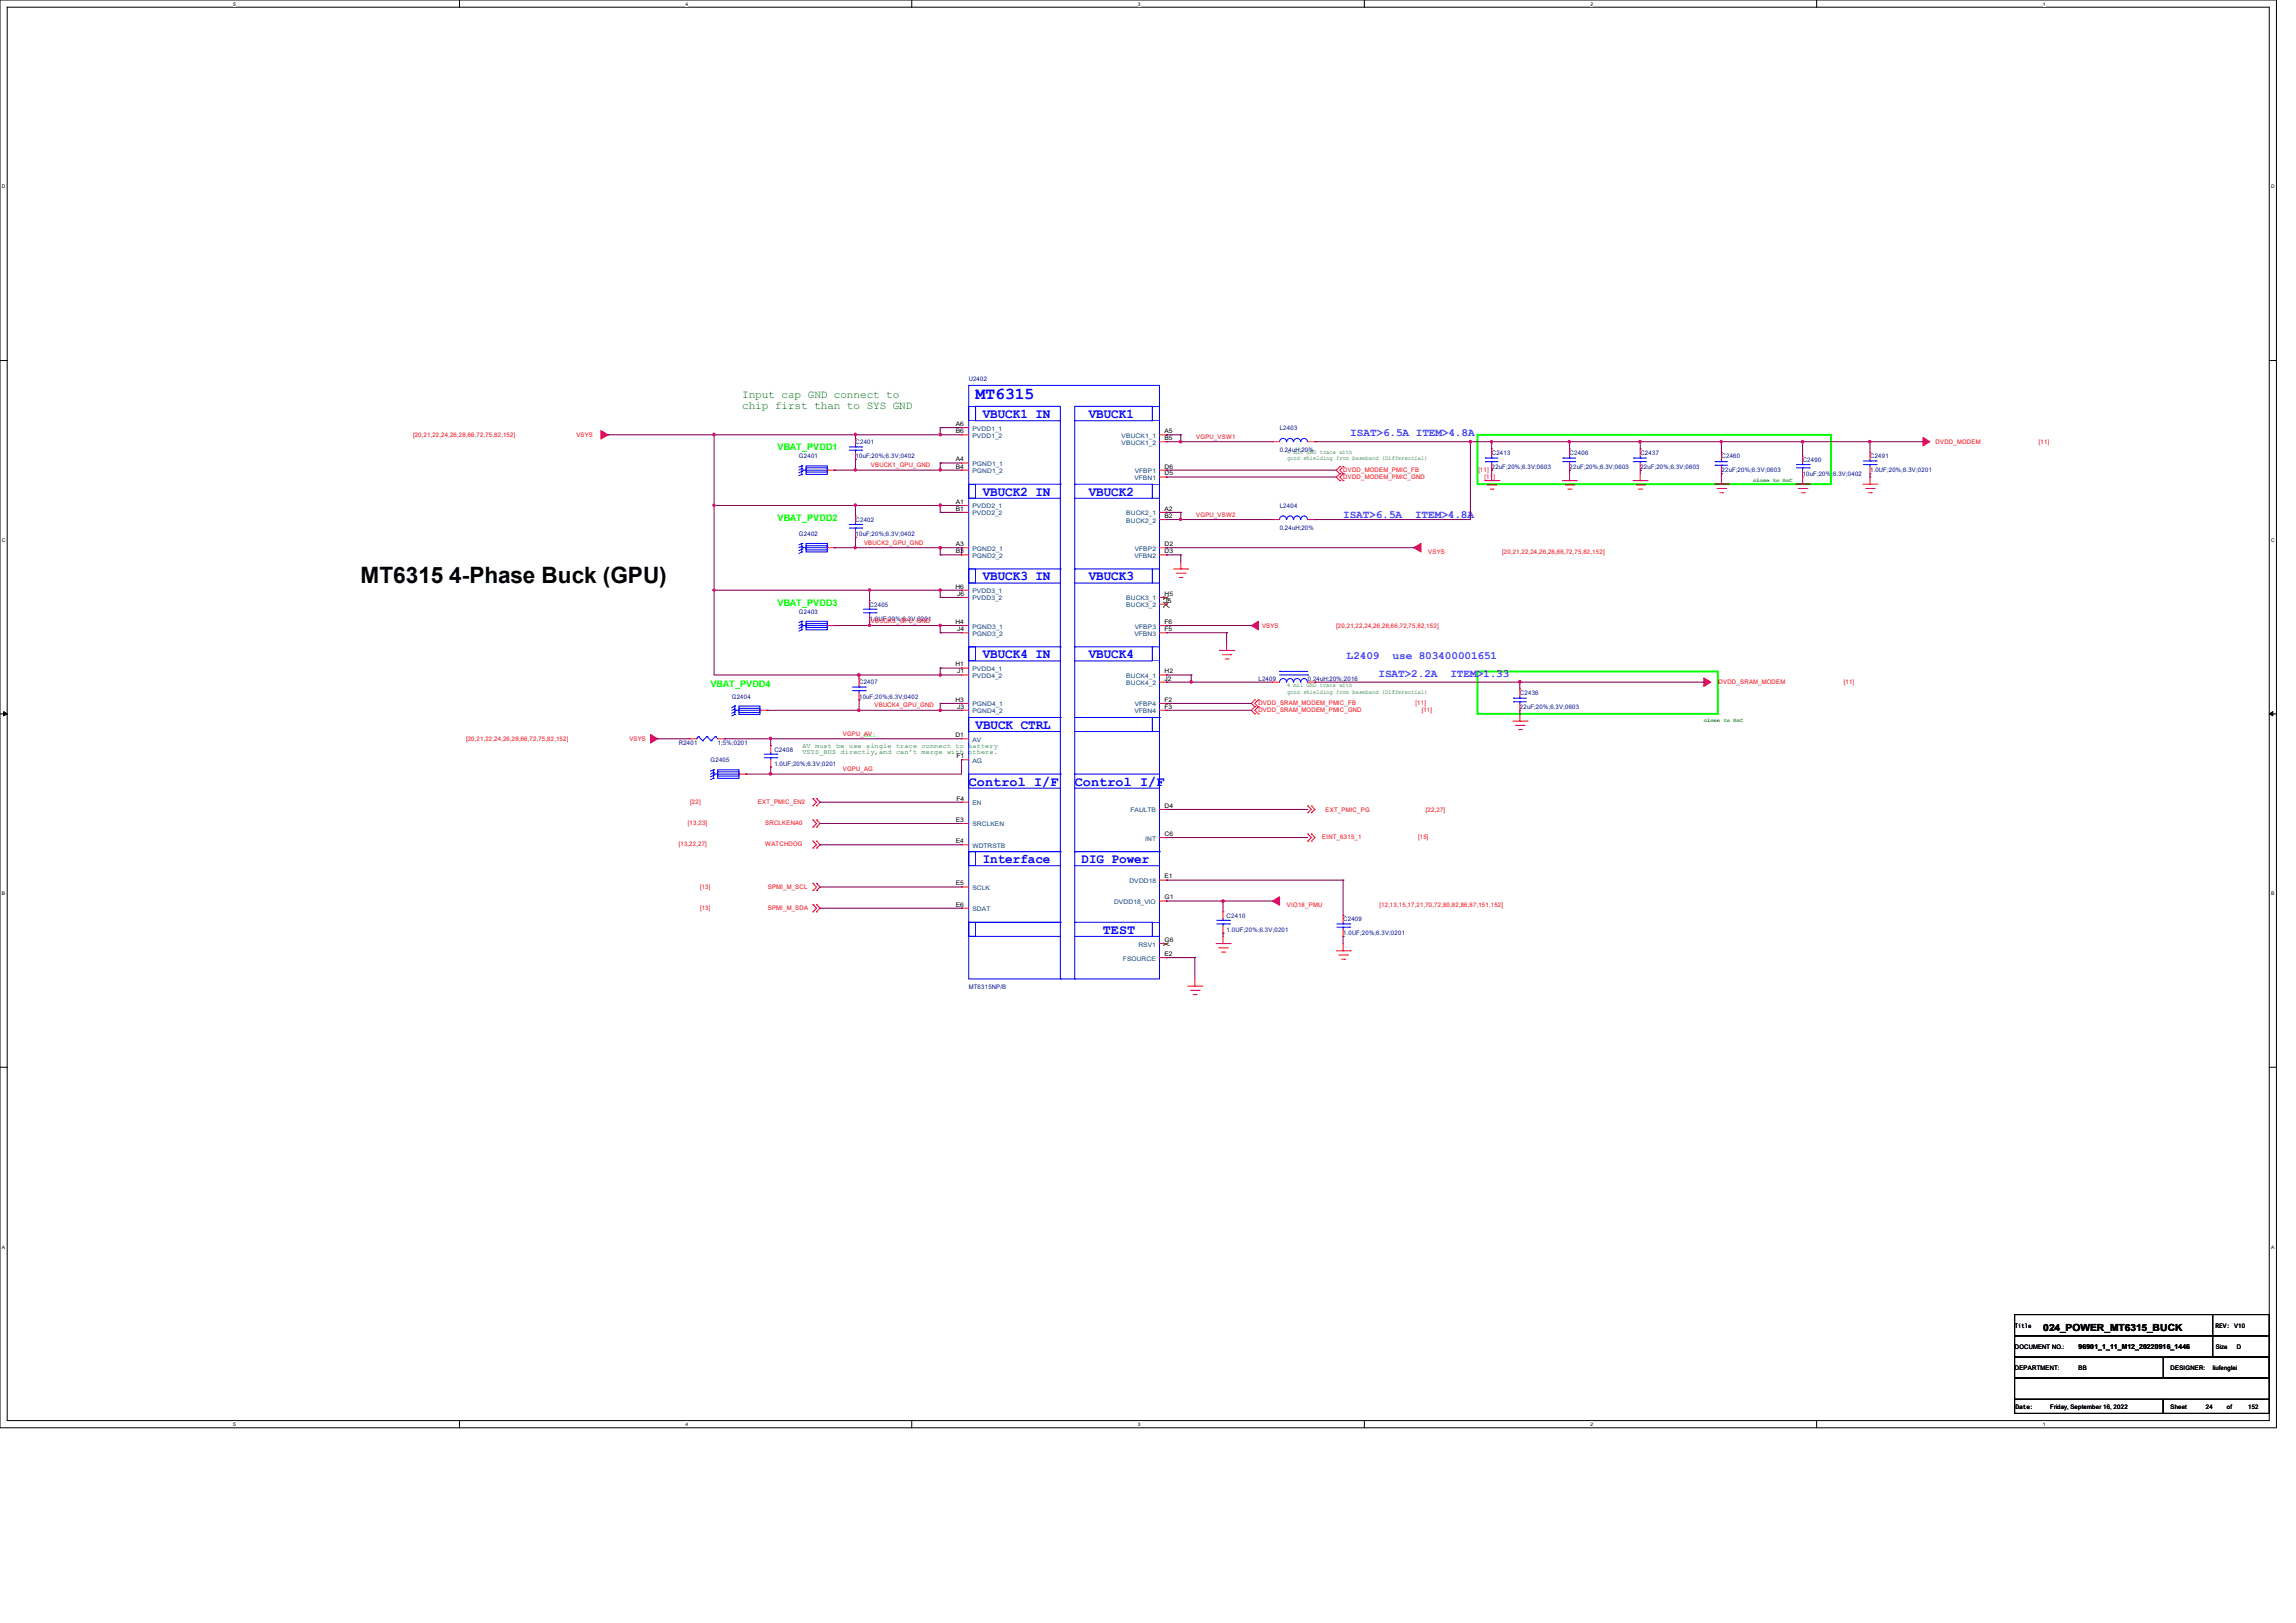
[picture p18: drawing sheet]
<svg xmlns="http://www.w3.org/2000/svg" width="297mm" height="210mm" viewBox="0 0 297 210" stroke-linecap="round" stroke-linejoin="round" font-family="sans-serif">
<defs><g id="words">
<text font-size="2.9" x="46.7" y="75.4">MT6315 4-Phase Buck (GPU)</text>
<text font-size="2.2" fill="#00f" x="126.2" y="51.6">MT6315</text>
<g font-size="1.7" fill="#00f">
<text x="127.1" y="54.1">VBUCK1 IN</text>
<text x="140.8" y="54.1">VBUCK1</text>
<text x="127.1" y="64.1">VBUCK2 IN</text>
<text x="140.8" y="64.1">VBUCK2</text>
<text x="127.1" y="75.1">VBUCK3 IN</text>
<text x="140.8" y="75.1">VBUCK3</text>
<text x="127.1" y="85.2">VBUCK4 IN</text>
<text x="140.8" y="85.2">VBUCK4</text>
<text x="126.2" y="94.3">VBUCK CTRL</text>
<text x="125.3" y="101.6">Control I/F</text>
<text x="139" y="101.6">Control I/F</text>
<text x="127.1" y="111.7">Interface</text>
<text x="139.9" y="111.7">DIG Power</text>
<text x="142.7" y="120.8">TEST</text>
</g>
<g font-size="1.4" fill="#008000">
<text x="96" y="51.5">Input cap GND connect to</text>
<text x="96" y="52.9">chip first than to SYS GND</text>
</g>
<g font-size="1.4" fill="#8000ff">
<text x="174.7" y="56.5">ISAT&gt;6.5A ITEM&gt;4.8A</text>
<text x="173.7" y="67">ISAT&gt;6.5A</text>
<text x="183.1" y="67">ITEM&gt;4.8A</text>
<text x="174.2" y="85.3">L2409</text>
<text x="178.3" y="87.6">ISAT&gt;2.2A</text>
<text x="180.1" y="85.3">use 803400001651</text>
<text x="187.6" y="87.6">ITEM&gt;1.33</text>
</g>
<text font-size="1.3" x="264.3" y="172.2">024_POWER_MT6315_BUCK</text>
<g font-size="1.2" fill="#0f0">
<text x="100.6" y="58.3">VBAT_PVDD1</text>
<text x="100.6" y="67.4">VBAT_PVDD2</text>
<text x="100.6" y="78.4">VBAT_PVDD3</text>
<text x="91.9" y="88.9">VBAT_PVDD4</text>
</g>
<g font-size=".9" fill="#008000">
<text x="103.8" y="96.7">AV must be use single trace connect to battery</text>
<text x="103.8" y="97.6">VSYS_BUS directly,and can't merge with others.</text>
</g>
<text font-size=".9" x="268.9" y="174.5">96901_1_11_M12_20220916_1446</text>
<g font-size=".8" fill="#000080">
<text x="125.3" y="49.2">U2402</text>
<text x="103.3" y="59.3">G2401</text>
<text x="110.7" y="57.5">C2401</text>
<text x="110.7" y="59.3">10uF;20%;6.3V;0402</text>
<text x="165.5" y="55.6">L2403</text>
<text x="165.5" y="58.5">0.24uH;20%</text>
<text x="193" y="58.8">C2413</text>
<text x="203" y="58.8">C2406</text>
<text x="212.2" y="58.8">C2437</text>
<text x="222.7" y="59.3">C2460</text>
<text x="233.2" y="59.8">C2490</text>
<text x="241.9" y="59.3">C2491</text>
<text x="165.5" y="65.7">L2404</text>
<text x="193" y="60.7">22uF;20%;6.3V;0603</text>
<text x="203" y="60.7">22uF;20%;6.3V;0603</text>
<text x="212.2" y="60.7">22uF;20%;6.3V;0603</text>
<text x="222.7" y="61.1">22uF;20%;6.3V;0603</text>
<text x="233.2" y="61.6">10uF;20%;6.3V;0402</text>
<text x="241.9" y="61.1">1.0UF;20%;6.3V;0201</text>
<text x="103.3" y="69.3">G2402</text>
<text x="110.7" y="67.5">C2402</text>
<text x="110.7" y="69.3">10uF;20%;6.3V;0402</text>
<text x="165.5" y="68.5">0.24uH;20%</text>
<text x="103.3" y="79.4">G2403</text>
<text x="112.5" y="78.5">C2405</text>
<text x="112.5" y="80.3">1.0UF;20%;6.3V;0201</text>
<text x="111.1" y="88.6">C2407</text>
<text x="162.8" y="88.1">L2409</text>
<text x="169.2" y="88.1">0.24uH;20%;2016</text>
<text x="196.6" y="89.9">C2436</text>
<text x="94.7" y="90.4">G2404</text>
<text x="111.1" y="90.4">10uF;20%;6.3V;0402</text>
<text x="196.6" y="91.8">22uF;20%;6.3V;0603</text>
<text x="87.8" y="96.4">R2401</text>
<text x="91.9" y="98.6">G2405</text>
<text x="92.8" y="96.4">1;5%;0201</text>
<text x="100.2" y="97.2">C2408</text>
<text x="100.2" y="99.1">1.0UF;20%;6.3V;0201</text>
<text x="158.7" y="118.7">C2410</text>
<text x="173.7" y="119.2">C2409</text>
<text x="158.7" y="120.6">1.0UF;20%;6.3V;0201</text>
<text x="173.7" y="121">1.0UF;20%;6.3V;0201</text>
<text x="125.3" y="128">MT6315NP/B</text>
</g>
<g font-size=".8" fill="#f00">
<text x="53.4" y="56.6">[20,21,22,24,26,28,66,72,75,82,152]</text>
<text x="74.6" y="56.6">VSYS</text>
<text x="154.7" y="56.8">VGPU_VSW1</text>
<text x="250.4" y="57.5">DVDD_MODEM</text>
<text x="263.8" y="57.5">[11]</text>
<text x="112.7" y="60.5">VBUCK1_GPU_GND</text>
<text x="173.7" y="61">DVDD_MODEM_PMIC_FB</text>
<text x="173.7" y="61.9">DVDD_MODEM_PMIC_GND</text>
<text x="191.2" y="61">[11]</text>
<text x="192" y="61.9">[11]</text>
<text x="111.8" y="70.5">VBUCK2_GPU_GND</text>
<text x="154.7" y="66.8">VGPU_VSW2</text>
<text x="184.8" y="71.6">VSYS</text>
<text x="194.3" y="71.6">[20,21,22,24,26,28,66,72,75,82,152]</text>
<text x="112.7" y="80.6">VBUCK3_GPU_GND</text>
<text x="163.2" y="81.2">VSYS</text>
<text x="172.9" y="81.2">[20,21,22,24,26,28,66,72,75,82,152]</text>
<text x="222.3" y="88.6">DVDD_SRAM_MODEM</text>
<text x="238.5" y="88.6">[11]</text>
<text x="60.3" y="95.9">[20,21,22,24,26,28,66,72,75,82,152]</text>
<text x="81.4" y="95.9">VSYS</text>
<text x="109" y="95.2">VGPU_AV</text>
<text x="113.1" y="91.5">VBUCK4_GPU_GND</text>
<text x="162.8" y="91.2">DVDD_SRAM_MODEM_PMIC_FB</text>
<text x="162.8" y="92.1">DVDD_SRAM_MODEM_PMIC_GND</text>
<text x="183.1" y="91.2">[11]</text>
<text x="183.9" y="92.1">[11]</text>
<text x="109" y="99.8">VGPU_AG</text>
<text x="89" y="106.8">[13,23]</text>
<text x="89.3" y="104">[22]</text>
<text x="98" y="104">EXT_PMIC_EN2</text>
<text x="99" y="106.8">SRCLKENA0</text>
<text x="171.5" y="105.1">EXT_PMIC_PG</text>
<text x="184.5" y="105.1">[22,27]</text>
<text x="87.8" y="109.5">[13,22,27]</text>
<text x="99" y="109.5">WATCHDOG</text>
<text x="171" y="108.6">EINT_6315_1</text>
<text x="183.4" y="108.6">[15]</text>
<text x="90.6" y="115">[13]</text>
<text x="90.6" y="117.7">[13]</text>
<text x="99.3" y="115">SPMI_M_SCL</text>
<text x="99.3" y="117.7">SPMI_M_SDA</text>
<text x="166.5" y="117.3">VIO18_PMU</text>
<text x="178.4" y="117.3">[12,13,15,17,21,70,72,80,82,86,87,151,152]</text>
</g>
<g font-size=".8">
<text x="123.6" y="56">B6</text>
<text x="123.6" y="59.7">A4</text>
<text x="123.6" y="55.1">A6</text>
<text x="150.6" y="56">A5</text>
<text x="150.6" y="56.9">B5</text>
<text x="123.6" y="65.2">A1</text>
<text x="123.6" y="60.6">B4</text>
<text x="150.6" y="61.5">D5</text>
<text x="150.6" y="60.6">D6</text>
<text x="123.6" y="70.7">A3</text>
<text x="123.6" y="71.6">B3</text>
<text x="123.6" y="66.1">B1</text>
<text x="150.6" y="70.7">D2</text>
<text x="150.6" y="66.1">A2</text>
<text x="150.6" y="67">B2</text>
<text x="150.6" y="71.6">D3</text>
<text x="123.6" y="76.2">H6</text>
<text x="123.8" y="77.1">J6</text>
<text x="150.6" y="77.1">H5</text>
<text x="150.6" y="78">J5</text>
<text x="123.6" y="80.7">H4</text>
<text x="123.8" y="81.7">J4</text>
<text x="150.6" y="80.7">F6</text>
<text x="150.6" y="81.7">F5</text>
<text x="123.6" y="86.2">H1</text>
<text x="123.8" y="87.1">J1</text>
<text x="150.6" y="87.1">H2</text>
<text x="150.6" y="88.1">J2</text>
<text x="123.6" y="95.4">D1</text>
<text x="123.6" y="90.8">H3</text>
<text x="123.8" y="91.7">J3</text>
<text x="150.6" y="90.8">F2</text>
<text x="150.6" y="91.7">F3</text>
<text x="123.7" y="98.1">F1</text>
<text x="123.6" y="106.3">E3</text>
<text x="123.7" y="103.6">F4</text>
<text x="150.6" y="104.5">D4</text>
<text x="123.6" y="109.1">E4</text>
<text x="150.6" y="113.7">E1</text>
<text x="150.6" y="108.2">C6</text>
<text x="123.6" y="117.3">E6</text>
<text x="123.6" y="114.6">E5</text>
<text x="150.6" y="116.4">G1</text>
<text x="150.6" y="121.9">G6</text>
<text x="150.6" y="123.7">E2</text>
<text x="260.6" y="171.8">Title</text>
<text x="286.6" y="171.8">REV: V10</text>
<text x="260.6" y="174.5">DOCUMENT NO.:</text>
<text x="260.6" y="177.3">DEPARTMENT:</text>
<text x="268.9" y="177.3">BB</text>
<text x="280.8" y="177.3">DESIGNER:</text>
<text x="286.2" y="177.3">liufenglei</text>
<text x="286.6" y="174.5">Size</text>
<text x="289.4" y="174.5">D</text>
<text x="260.7" y="182.4">Date:</text>
<text x="265.2" y="182.4">Friday, September 16, 2022</text>
<text x="280.8" y="182.4">Sheet</text>
<text x="285.3" y="182.4">24</text>
<text x="288.1" y="182.4">of</text>
<text x="290.8" y="182.4">152</text>
</g>
<g font-size=".8" fill="#004080">
<text x="125.8" y="56.6">PVDD1_2</text>
<text x="125.8" y="55.7">PVDD1_1</text>
<text x="145.1" y="56.6">VBUCK1_1</text>
<text x="145.1" y="57.5">VBUCK1_2</text>
<text x="125.8" y="65.8">PVDD2_1</text>
<text x="125.8" y="61.2">PGND1_2</text>
<text x="125.8" y="60.3">PGND1_1</text>
<text x="146.7" y="62.1">VFBN1</text>
<text x="146.8" y="61.2">VFBP1</text>
<text x="125.8" y="71.2">PGND2_1</text>
<text x="125.8" y="66.7">PVDD2_2</text>
<text x="145.7" y="66.7">BUCK2_1</text>
<text x="145.7" y="67.6">BUCK2_2</text>
<text x="146.8" y="71.2">VFBP2</text>
<text x="125.8" y="76.8">PVDD3_1</text>
<text x="125.8" y="72.2">PGND2_2</text>
<text x="125.8" y="77.7">PVDD3_2</text>
<text x="145.7" y="77.7">BUCK3_1</text>
<text x="146.7" y="72.2">VFBN2</text>
<text x="125.8" y="82.3">PGND3_2</text>
<text x="125.8" y="81.3">PGND3_1</text>
<text x="145.7" y="78.6">BUCK3_2</text>
<text x="146.7" y="82.3">VFBN3</text>
<text x="146.8" y="81.3">VFBP3</text>
<text x="125.8" y="86.8">PVDD4_1</text>
<text x="125.8" y="87.7">PVDD4_2</text>
<text x="145.7" y="87.7">BUCK4_1</text>
<text x="145.7" y="88.6">BUCK4_2</text>
<text x="125.8" y="96">AV</text>
<text x="125.8" y="91.4">PGND4_1</text>
<text x="125.8" y="92.3">PGND4_2</text>
<text x="146.7" y="92.3">VFBN4</text>
<text x="146.8" y="91.4">VFBP4</text>
<text x="125.8" y="98.7">AG</text>
<text x="125.8" y="104.2">EN</text>
<text x="125.8" y="106.9">SRCLKEN</text>
<text x="146.2" y="105.1">FAULTB</text>
<text x="125.8" y="109.7">WDTRSTB</text>
<text x="148.1" y="108.8">INT</text>
<text x="125.8" y="117.9">SDAT</text>
<text x="125.8" y="115.1">SCLK</text>
<text x="144.1" y="117">DVDD18_VIO</text>
<text x="146.1" y="114.3">DVDD18</text>
<text x="145.3" y="124.3">FSOURCE</text>
<text x="147.3" y="122.5">RSV1</text>
</g>
<g font-size=".8" fill="#008000">
<text x="166.5" y="58.8">4 mil GND trace with</text>
<text x="166.5" y="59.6">good shielding from baseband (Differential)</text>
<text x="166.5" y="88.9">4 mil GND trace with</text>
<text x="166.5" y="89.7">good shielding from baseband (Differential)</text>
</g>
<text font-size=".8" fill="#0f0" x="111.6" y="95.3">4mil</text>
<g font-size=".7" fill="#008000">
<text x="226.8" y="62.4">close to SoC</text>
<text x="220.4" y="93.5">close to SoC</text>
</g>
<g font-size=".6">
<text x="30.2" y=".7">5</text>
<text x="88.7" y=".7">4</text>
<text x="147.2" y=".7">3</text>
<text x="205.7" y=".7">2</text>
<text x="264.2" y=".7">1</text>
<text x=".3" y="24.4">D</text>
<text x="293.8" y="24.4">D</text>
<text x=".3" y="70.1">C</text>
<text x="293.8" y="70.1">C</text>
<text x=".3" y="115.8">B</text>
<text x="293.8" y="115.8">B</text>
<text x=".3" y="161.5">A</text>
<text x="293.8" y="161.5">A</text>
<text x="30.2" y="184.5">5</text>
<text x="88.7" y="184.5">4</text>
<text x="147.2" y="184.5">3</text>
<text x="205.7" y="184.5">2</text>
<text x="264.2" y="184.5">1</text>
</g>
</g></defs>
<path d="M0 0h294.5v184.7h-294.5zM.9 .9h292.6v182.9h-292.6z" fill="none" stroke="#000" stroke-width=".13"/>
<g fill="#fff">
<path d="M30.2 .1h.3v.7h-.3z"/>
<path d="M30.2 183.9h.3v.8h-.3z"/>
</g>
<path d="M59.4 0v.9M59.4 183.8v.9" fill="none" stroke="#000" stroke-width=".13"/>
<g fill="#fff">
<path d="M88.7 .1h.3v.7h-.3z"/>
<path d="M88.7 183.9h.3v.8h-.3z"/>
</g>
<path d="M117.9 0v.9M117.9 183.8v.9" fill="none" stroke="#000" stroke-width=".13"/>
<g fill="#fff">
<path d="M147.2 .1h.3v.7h-.3z"/>
<path d="M147.2 183.9h.3v.8h-.3z"/>
</g>
<path d="M176.5 0v.9M176.5 183.8v.9" fill="none" stroke="#000" stroke-width=".13"/>
<g fill="#fff">
<path d="M205.7 .1h.4v.7h-.4z"/>
<path d="M205.7 183.9h.4v.8h-.4z"/>
</g>
<path d="M235 0v.9M235 183.8v.9" fill="none" stroke="#000" stroke-width=".13"/>
<g fill="#fff">
<path d="M264.2 .1h.4v.7h-.4z"/>
<path d="M264.2 183.9h.4v.8h-.4z"/>
<path d="M.3 23.8h.4v.7h-.4z"/>
<path d="M293.8 23.8h.5v.7h-.5z"/>
<path d="M.3 69.5h.4v.7h-.4z"/>
<path d="M293.8 69.5h.5v.7h-.5z"/>
</g>
<path d="M0 46.7h.9M293.5 46.7h1" fill="none" stroke="#000" stroke-width=".13"/>
<g fill="#fff">
<path d="M.3 115.2h.4v.8h-.4z"/>
<path d="M293.8 115.2h.4v.8h-.4z"/>
</g>
<path d="M0 92.4h.9M293.5 92.4h1" fill="none" stroke="#000" stroke-width=".13"/>
<path d="M.5 92.1l.4 .3-.4 .2zM293.5 92.4l.5-.3v.5z" fill="#000" stroke="#000" stroke-width=".13"/>
<g fill="#fff">
<path d="M.3 161h.3v.7h-.3z"/>
<path d="M293.8 161h.4v.7h-.4z"/>
</g>
<path d="M0 138.1h.9M293.5 138.1h1M260.6 170.1h25.6v2.7h-25.6zM260.6 172.8h25.6v2.8h-25.6zM260.6 178.3h32.9v2.8h-32.9zM260.6 175.6h32.9v2.7h-32.9zM279.8 175.6h13.7v2.7h-13.7zM286.2 170.1h7.3v2.7h-7.3zM286.2 172.8h7.3v2.8h-7.3zM260.6 181.1h19.2v1.8h-19.2zM279.8 181.1h13.7v1.8h-13.7z" fill="none" stroke="#000" stroke-width=".13"/>
<path d="M191.1 56.3h45.8v6.4h-45.8zM191.1 86.9h31.1v5.5h-31.1z" fill="none" stroke="#0f0" stroke-width=".25"/>
<g fill="none" stroke="#f00" stroke-width=".13">
<path d="M110.7 56.7h.1M110.7 59.4h.1M110.7 56.7v.9M110.7 58.5v.9M124.4 56.3h.1M124.4 59.9h.1M124.4 55.3h.1M124.4 56.3h.9M124.4 59.9h.9M124.4 55.3h.9M150 57.1h.9M150 56.3h.9"/>
<path d="M150.9 56.3h.1M150.9 57.1h.1M164.6 57.1h.1M164.6 57.1h.9M169.2 57.1h.9M170.1 57.1h.1M193 58.1h.1M193 58.1v.9M193 59.9v.9M203 58.1h.1M203 58.1v.9M203 59.9v.9"/>
<path d="M212.2 58.1h.1M212.2 58.1v.9M212.2 59.9v.9M222.7 58.5h.1M222.7 58.5v.9M233.2 59h.1M233.2 59v.9M241.9 58.5h.1M241.9 58.5v.9M107 60.8h.9M107 70.9h.9M107.9 60.8h.1"/>
<path d="M107.9 70.9h.1M110.7 66.8h.1M110.7 69.5h.1M110.7 66.8v.9M110.7 68.6v.9M112.5 77.7h.1M112.5 77.7v1M112.5 79.6v.9M124.4 65.4h.1M124.4 76.4h.1M124.4 60.8h.1M124.4 70.9h.1"/>
<path d="M124.4 71.8h.1M124.4 66.3h.1M124.4 77.3h.1M124.4 65.4h.9M124.4 76.4h.9M124.4 60.8h.9M124.4 70.9h.9M124.4 71.8h.9M124.4 66.3h.9M124.4 77.3h.9M150 60.8h.9M150 70.9h.9"/>
<path d="M150 61.7h.9M150 71.8h.9M150 66.3h.9M150 67.2h.9M150 77.3h.9M150 78.2h.9M150.9 61.7h.1M150.9 60.8h.1M150.9 70.9h.1M150.9 66.3h.1M150.9 67.2h.1M150.9 77.3h.1"/>
<path d="M150.9 71.8h.1M150.9 78.2h.1M151.8 73.6h1.8M152.2 74.2h1.1M152.5 74.7h.4M152.7 73.6h.1M152.7 72.7v.9M152.9 74.7h.1M153.3 74.2h.1M153.6 73.6h.1M164.6 67.2h.1M164.6 67.2h.9"/>
<path d="M169.2 67.2h.9M170.1 67.2h.1M173.3 60.4h.1M173.3 61.3h.1M173.3 62.2h.1M173.3 60.4l-.5 .4 .5 .5M173.3 61.3l-.5 .4 .5 .5M173.7 61.3h.1M173.7 60.4h.1M173.7 62.2h.1M173.7 60.4l-.4 .4 .4 .5M173.7 61.3l-.4 .4 .4 .5"/>
<path d="M192 62.2h1.9M192.4 62.7h1.1M192.8 63.3h.3M193 62.2h.1M193 60.8h.1M193 61.3v.9M193.1 63.3h.1M193.5 62.7h.1M193.9 62.2h.1M202.1 62.2h1.8M202.5 62.7h1.1M202.8 63.3h.4"/>
<path d="M203 62.2h.1M203 60.8h.1M203 61.3v.9M203.2 63.3h.1M203.6 62.7h.1M203.9 62.2h.1M211.2 62.2h1.9M211.6 62.7h1.1M212 63.3h.3M212.2 62.2h.1M212.2 60.8h.1M212.2 61.3v.9"/>
<path d="M212.3 63.3h.1M212.7 62.7h.1M213.1 62.2h.1M221.7 62.7h1.9M222.1 63.2h1.1M222.5 63.8h.3M222.7 62.7h.1M222.7 61.3h.1M222.7 60.4v.9M222.7 61.7v1M222.8 63.8h.1M223.2 63.2h.1"/>
<path d="M223.6 62.7h.1M232.3 62.7h1.8M232.6 63.2h1.1M233 63.8h.4M233.2 62.7h.1M233.2 61.7h.1M233.2 60.8v1.9M233.4 63.8h.1M233.7 63.2h.1M234.1 62.7h.1M241 62.7h1.8M241.3 63.2h1.1"/>
<path d="M241.7 63.8h.4M241.9 62.7h.1M241.9 61.3h.1M241.9 60.4v.9M241.9 61.7v1M242.1 63.8h.1M242.4 63.2h.1M242.8 62.7h.1M89.2 95.6h.1M89.2 95.6h.9M92.8 95.6h.9M93.7 95.6h.1"/>
<path d="M98.3 91.9h.9M99.2 91.9h.1M99.7 96.5h.1M99.7 99.2h.1M99.7 96.5v.9M99.7 98.3v.9M107 80.9h.9M107.9 80.9h.1M111.1 87.8h.1M111.1 90.6h.1M111.1 87.8v.9M111.1 89.6v1"/>
<path d="M112.5 80.5h.1M124.4 81.9h.1M124.4 98.3h.1M124.4 80.9h.1M124.4 95.6h.1M124.4 86.4h.1M124.4 87.3h.1M124.4 91h.1M124.4 91.9h.1M124.4 91.9h.9M124.4 80.9h.9M124.4 81.9h.9"/>
<path d="M124.4 98.3h.9M124.4 95.6h.9M124.4 86.4h.9M124.4 87.3h.9M124.4 91h.9M150 91.9h.9M150 80.9h.9M150 81.9h.9M150 87.3h.9M150 91h.9M150 88.3h.9M150.9 87.3h.1"/>
<path d="M150.9 88.3h.1M150.9 80.9h.1M150.9 81.9h.1M150.9 91h.1M150.9 91.9h.1M157.7 84.2h1.9M158.1 84.7h1.1M158.5 85.3h.3M158.7 84.2h.1M158.7 83.2v1M158.8 85.3h.1M159.2 84.7h.1"/>
<path d="M159.6 84.2h.1M162.3 90.6h.1M162.3 91.4h.1M162.3 92.4h.1M162.3 90.6l-.4 .4 .4 .4M162.3 91.4l-.4 .5 .4 .5M162.8 91.4h.1M162.8 90.6h.1M162.8 92.4h.1M162.8 90.6l-.5 .4 .5 .4M162.8 91.4l-.5 .5 .5 .5M164.6 88.3h.1"/>
<path d="M164.6 88.3h.9M169.2 88.3h.9M170.1 88.3h.1M195.7 93.3h1.8M196 93.9h1.1M196.4 94.4h.4M196.6 93.3h.1M196.6 91.9h.1M196.6 89.2h.1M196.6 89.2v.9M196.6 91v.9M196.6 92.4v.9"/>
<path d="M196.8 94.4h.1M197.1 93.9h.1M197.5 93.3h.1M95.6 100.2h.9M96.5 100.2h.1M105.2 103.3h.1M105.2 104.3h.1M105.2 106.1h.1M105.2 107h.1M105.2 108.8h.1M105.2 109.7h.1M105.2 114.3h.1"/>
<path d="M105.2 115.2h.1M105.2 117.1h.1M105.2 118h.1M105.2 103.3l.4 .5-.4 .5M105.2 106.1l.4 .5-.4 .4M105.2 108.8l.4 .5-.4 .4M105.2 114.3l.4 .5-.4 .4M105.2 117.1l.4 .4-.4 .5M105.6 104.3h.1M105.6 103.3h.1M105.6 107h.1M105.6 106.1h.1"/>
<path d="M105.6 109.7h.1M105.6 108.8h.1M105.6 115.2h.1M105.6 114.3h.1M105.6 118h.1M105.6 117.1h.1M105.6 103.3l.5 .5-.5 .5M105.6 106.1l.5 .5-.5 .4M105.6 108.8l.5 .5-.5 .4M105.6 114.3l.5 .5-.5 .4M105.6 117.1l.5 .4-.5 .5M124.4 103.8h.1"/>
<path d="M124.4 106.6h.1M124.4 109.3h.1M124.4 117.5h.1M124.4 114.8h.1M124.4 103.8h.9M124.4 106.6h.9M124.4 109.3h.9M124.4 117.5h.9M124.4 114.8h.9M150 104.7h.9M150 113.9h.9M150 108.4h.9"/>
<path d="M150 116.6h.9M150.9 104.7h.1M150.9 113.9h.1M150.9 108.4h.1M150.9 116.6h.1M158.2 118h.1M158.2 118v.9M158.2 119.8v.9M169.2 104.3h.1M169.2 105.2h.1M169.2 107.9h.1M169.2 108.8h.1"/>
<path d="M169.2 104.3l.4 .4-.4 .5M169.2 107.9l.4 .5-.4 .4M169.6 104.3h.1M169.6 105.2h.1M169.6 107.9h.1M169.6 108.8h.1M169.6 104.3l.5 .4-.5 .5M169.6 107.9l.5 .5-.5 .4M173.7 118.4h.1M173.7 118.4v.9M150 122.1h.9M150 123.9h.9"/>
<path d="M150.9 122.1h.1M150.9 123.9h.1M153.6 127.6h1.8M154 128.1h1.1M154.3 128.7h.4M154.6 127.6h.1M154.6 126.7v.9M154.7 128.7h.1M155.1 128.1h.1M155.4 127.6h.1M157.3 122.1h1.8M157.6 122.6h1.1"/>
<path d="M158 123.2h.4M158.2 122.1h.1M158.2 120.7h.1M158.2 121.2v.9M158.4 123.2h.1M158.7 122.6h.1M159.1 122.1h.1M172.8 123h1.9M173.2 123.6h1.1M173.6 124.1h.3M173.7 123h.1M173.7 121.2h.1"/>
<path d="M173.7 120.3v.9M173.7 122.1v.9M173.9 124.1h.1M174.3 123.6h.1M174.7 123h.1"/>
</g>
<g fill="#f00" stroke="#f00" stroke-width=".13">
<path d="M77.7 55.7l1 .6-1 .5z" fill-rule="evenodd"/>
<path d="M248.8 56.6l.8 .5-.8 .6z" fill-rule="evenodd"/>
<path d="M182.9 70.9l.9-.6v1.1z" fill-rule="evenodd"/>
<path d="M220.4 87.7l.9 .6-.9 .5z" fill-rule="evenodd"/>
<path d="M84.2 95l.8 .6-.8 .5z" fill-rule="evenodd"/>
<path d="M164.6 116.6l.9-.6v1.1z" fill-rule="evenodd"/>
<path d="M161.9 80.9l.9-.5v1.1z" fill-rule="evenodd"/>
</g>
<g fill="none" stroke="#00f" stroke-width=".13">
<path d="M109.9 58.3h1.6M109.9 57.8h1.6M110.7 57.8h.1M110.7 58.3h.1M110.7 57.6v.2M110.7 58.3v.2M111.5 58.3h.1M111.5 57.8h.1M125.3 49.9h24.7v76.8h-24.7zM125.3 52.6h.9v1.8h-.9zM126.2 52.6h11v1.8h-11zM137.2 54.4v8.3"/>
<path d="M139 52.6h10.1v1.8h-10.1zM139 54.4v8.3M149.1 52.6h.9v1.8h-.9zM165.5 57.1a.45 .45 0 0 1 .5-.4 .45 .45 0 0 1 .4 .4M166.5 57.1a.42 .42 0 0 1 .4-.4 .42 .42 0 0 1 .4 .4M167.3 57.1a.45 .45 0 0 1 .5-.4 .45 .45 0 0 1 .4 .4M168.3 57.1a.42 .42 0 0 1 .4-.4 .42 .42 0 0 1 .4 .4M192.2 59.3h.1M192.2 59.7h.1M192.2 59.3h1.6M192.2 59.7h1.6M193 59.7h.1"/>
<path d="M193 59.3h.1M193 59v.3M193 59.7v.2M202.2 59.3h.1M202.2 59.7h.1M202.2 59.3h1.6M202.2 59.7h1.6M203 59.7h.1M203 59.3h.1M203 59v.3M203 59.7v.2M211.3 59.3h.1"/>
<path d="M211.3 59.7h.1M211.3 59.3h1.7M211.3 59.7h1.7M212.2 59.7h.1M212.2 59.3h.1M212.2 59v.3M212.2 59.7v.2M221.9 59.7h.1M221.9 59.7h1.6M222.7 59.7h.1M222.7 59.4v.3M233.2 59.9v.2"/>
<path d="M241 59.6h1.7M241.9 59.6h.1M241.9 59.4v.2M242.7 59.6h.1M103.7 60.3h.1M103.7 60.6h.1M103.7 61h.1M103.7 61.4h.1M103.7 70.3h.1M103.7 70.7h.1M103.7 71.1h.1M103.7 71.4h.1"/>
<path d="M103.7 60.3v1.1M103.7 70.3v1.1M103.7 60.3l-.4 .2M103.7 60.6l-.4 .2M103.7 61l-.4 .2M103.7 61.4l-.4 .2M103.7 70.3l-.4 .2M103.7 70.7l-.4 .2M103.7 71.1l-.4 .1M103.7 71.4l-.4 .2M103.8 60.8h.1M103.8 70.9h.1"/>
<path d="M103.8 60.8h3.2M103.8 70.9h3.2M104.3 60.5h2.7v.6h-2.7zM104.3 60.3h2.7v1.1h-2.7zM104.3 70.6h2.7v.6h-2.7zM104.3 70.3h2.7v1.1h-2.7zM107 60.8h.1M107 70.9h.1M109.9 68.3h1.6M109.9 67.9h1.6M110.7 67.9h.1M110.7 68.3h.1"/>
<path d="M110.7 67.7v.2M110.7 68.3v.3M111.5 68.3h.1M111.5 67.9h.1M111.7 79.3h1.6M111.7 78.8h1.6M112.5 78.8h.1M112.5 79.3h.1M112.5 78.7v.1M112.5 79.3v.3M113.3 79.3h.1M113.3 78.8h.1"/>
<path d="M125.3 62.7h.9v1.8h-.9zM125.3 62.7h11.9v1.8h-11.9zM125.3 73.6h11.9v1.8h-11.9zM125.3 73.6h.9v1.8h-.9zM137.2 62.7h.1M137.2 73.6h.1M137.2 64.5v9.1M137.2 75.4v8.3M139 62.7h10.1v1.8h-10.1zM139 73.6h10.1v1.8h-10.1zM139 62.7h.1M139 73.6h.1"/>
<path d="M139 64.5v9.1M139 75.4v8.3M149.1 62.7h.9v1.8h-.9zM149.1 73.6h.9v1.8h-.9zM166.4 67.2a.44 .44 0 0 0-.4-.4 .44 .44 0 0 0-.5 .4M167.3 67.2a.43 .43 0 0 0-.4-.4 .43 .43 0 0 0-.4 .4M168.2 67.2a.44 .44 0 0 0-.4-.4 .44 .44 0 0 0-.5 .4M169.1 67.2a.43 .43 0 0 0-.4-.4 .43 .43 0 0 0-.4 .4M221.9 60.2h.1M221.9 60.2h1.6M222.7 60.2h.1M222.7 60.2v.2"/>
<path d="M232.4 60.5h1.6M232.4 60.1h1.6M233.2 60.1h.1M233.2 60.5h.1M233.2 60.5v.3M234 60.5h.1M234 60.1h.1M241 60.1h1.7M241.9 60.1h.1M241.9 60.1v.3M242.7 60.1h.1M90.1 95.6h.1"/>
<path d="M90.3 95.3h.1M90.3 95.3l.6 .5M90.3 95.3l-.2 .3M90.9 95.8h.1M91.4 95.3h.1M91.4 95.3l.6 .5M91.4 95.3l-.5 .5M92 95.8h.1M92.3 99.6h.1M92.3 99.9h.1M92.3 99.6v1.1M92.3 99.6l-.4 .2"/>
<path d="M92.3 99.9l-.4 .3M92.5 95.3h.1M92.5 95.3l.3 .3M92.5 95.3l-.5 .5M92.8 99.9h2.8v.5h-2.8zM92.8 99.6h2.8v1.1h-2.8zM95 91.4h.1M95 91.7h.1M95 92.1h.1M95 92.5h.1M95 91.4v1.1M95 91.4l-.3 .2"/>
<path d="M95 91.7l-.3 .2M95 92.1l-.3 .2M95 92.5l-.3 .1M95.1 91.9h.1M95.1 91.9h3.2M95.6 91.7h2.7v.5h-2.7zM95.6 91.4h2.7v1.1h-2.7zM98.3 91.9h.1M98.8 98h1.7M98.8 97.6h1.7M99.7 97.6h.1M99.7 98h.1"/>
<path d="M99.7 97.4v.2M99.7 98v.3M100.5 98h.1M100.5 97.6h.1M103.7 80.4h.1M103.7 80.8h.1M103.7 81.1h.1M103.7 81.5h.1M103.7 80.4v1.1M103.7 80.4l-.4 .2M103.7 80.8l-.4 .1M103.7 81.1l-.4 .2"/>
<path d="M103.7 81.5l-.4 .2M103.8 80.9h.1M103.8 80.9h3.2M104.3 80.7h2.7v.5h-2.7zM104.3 80.4h2.7v1.1h-2.7zM107 80.9h.1M110.3 89.4h1.6M110.3 88.9h1.6M111.1 88.9h.1M111.1 89.4h.1M111.1 88.7v.2M111.1 89.4v.2"/>
<path d="M111.9 89.4h.1M111.9 88.9h.1M125.3 92.8h11.9v1.9h-11.9zM125.3 83.7h11.9v1.8h-11.9zM125.3 83.7h.9v1.8h-.9zM137.2 83.7h.1M137.2 92.8h.1M137.2 85.5v7.3M137.2 94.7v5.5M139 83.7h10.1v1.8h-10.1zM139 92.8h10.1v1.9h-10.1zM139 83.7h.1"/>
<path d="M139 92.8h.1M139 85.5v7.3M139 94.7v5.5M139 92.8h11M149.1 83.7h.9v1.8h-.9zM149.1 92.8h.9v1.9h-.9zM150 92.8h.1M165.5 86.9h.1M165.5 86.9h3.7M165.5 87.3h3.7M166.4 88.3a.44 .44 0 0 0-.4-.5 .44 .44 0 0 0-.5 .5M167.3 88.3a.43 .43 0 0 0-.4-.5 .43 .43 0 0 0-.4 .5"/>
<path d="M168.2 88.3a.44 .44 0 0 0-.4-.5 .44 .44 0 0 0-.5 .5M169.1 88.3a.43 .43 0 0 0-.4-.5 .43 .43 0 0 0-.4 .5M169.2 87.3h.1M195.8 90.3h.1M195.8 90.8h.1M195.8 90.3h1.6M195.8 90.8h1.6M196.6 90.8h.1M196.6 90.3h.1M196.6 90.1v.2M196.6 90.8v.2M92.3 100.3h.1"/>
<path d="M92.3 100.7h.1M92.3 100.3l-.4 .2M92.3 100.7l-.4 .2M92.4 100.2h.1M92.4 100.2h3.2M95.6 100.2h.1M125.3 100.2h11.9v1.8h-11.9zM125.3 110.2h.9v1.8h-.9zM125.3 110.2h11.9v1.8h-11.9zM125.3 119.3h11.9v1.9h-11.9zM125.3 119.3h.9v1.9h-.9zM125.3 110.2h.1"/>
<path d="M125.3 119.3h.1M125.3 110.2h11.9M125.3 119.3h11.9M137.2 100.2h.1M137.2 110.2h.1M137.2 119.3h.1M137.2 102v8.2M137.2 112v7.3M139 100.2h11v1.8h-11zM139 119.3h10.1v1.9h-10.1zM139 110.2h11v1.8h-11zM139 100.2h.1"/>
<path d="M139 110.2h.1M139 119.3h.1M139 102v8.2M139 112v7.3M139 110.2h11M149.1 119.3h.9v1.9h-.9zM150 110.2h.1M157.4 119.5h1.6M157.4 119.1h1.6M158.2 119.1h.1M158.2 119.5h.1M158.2 118.9v.2"/>
<path d="M158.2 119.5v.3M159 119.5h.1M159 119.1h.1M172.9 119.5h1.7M172.9 120h1.7M173.7 119.5h.1M173.7 120h.1M173.7 119.3v.2M173.7 120v.3M174.6 120h.1M174.6 119.5h.1M137.2 126.7h.1"/>
<path d="M137.2 121.2v5.5M139 126.7h.1M139 121.2v5.5"/>
</g>
<path d="M150.5 77.5h.1M150.5 78.6h.1M150.5 77.2l.7 .3M150.5 77.9l.7 .7M151.2 77.5h.1M151.2 78.6h.1M151.2 77.2l-.7 .3M151.2 77.9l-.7 .7M150.5 122.3h.1M150.5 122l.7 .3M151.2 122.3h.1M151.2 122l-.7 .3" fill="none" stroke="#804000" stroke-width=".13"/>
<g fill="none" stroke="#800040" stroke-width=".13">
<path d="M78.7 56.3h.1M78.7 56.3h45.7M92.4 56.3h.1M92.4 56.3v31h32M110.7 56.3h.1M110.7 59.4h.1M110.7 56.3v.4M110.7 59.4v1.4M121.6 55.3h.1M121.6 56.3h.1M121.6 59.9h.1M121.6 55.3h2.8"/>
<path d="M121.6 55.3v1M121.6 59.9v.9M121.6 59.9h2.8M150.9 56.3h.1M150.9 57.1h.1M150.9 56.3h1.8M150.9 57.1h13.7M152.7 56.3h.1M152.7 57.1h.1M152.7 56.3v.8M170.1 57.1h.1M170.1 57.1h78.7"/>
<path d="M190.2 57.1h.1M190.2 57.1v10.1h-20.1M193 57.1h.1M193 57.1v1M203 57.1h.1M203 57.1v1M212.2 57.1h.1M212.2 57.1v1M222.7 57.1h.1M222.7 57.1v1.4M233.2 57.1h.1M233.2 57.1v1.9"/>
<path d="M241.9 57.1h.1M241.9 57.1v1.4M92.4 65.4h.1M92.4 76.4h.1M92.4 65.4h32M92.4 76.4h32M107.9 60.8h.1M107.9 70.9h.1M107.9 60.8h16.5M107.9 70.9h16.5M110.7 60.8h.1M110.7 65.4h.1"/>
<path d="M110.7 69.5h.1M110.7 70.9h.1M110.7 65.4v1.4M110.7 69.5v1.4M112.5 76.4h.1M112.5 76.4v1.3M121.6 60.8h.1M121.6 65.4h.1M121.6 66.3h.1M121.6 70.9h.1M121.6 71.8h.1M121.6 76.4h.1"/>
<path d="M121.6 77.3h.1M121.6 65.4v.9M121.6 70.9v.9M121.6 76.4v.9M121.6 66.3h2.8M121.6 77.3h2.8M124.4 70.9h.1M124.4 70.9v.9h-2.8M150.9 60.8h.1M150.9 61.7h.1M150.9 66.3h.1M150.9 67.2h.1"/>
<path d="M150.9 71.8h.1M150.9 60.8h21.9M150.9 61.7h21.9M150.9 66.3h1.8M150.9 67.2h13.7M150.9 70.9h32M150.9 71.8h1.8M152.7 66.3h.1M152.7 67.2h.1M152.7 71.8h.1M152.7 66.3v.9M152.7 71.8v.9"/>
<path d="M170.1 67.2h.1M182.9 70.9h.1M193 60.8h.1M193 60.8v.5M203 60.8h.1M203 60.8v.5M212.2 60.8h.1M212.2 60.8v.5M222.7 61.3h.1M222.7 61.3v.4M241.9 61.7h.1M241.9 61.3v.4"/>
<path d="M85 95.6h.1M85 95.6h4.2M93.7 95.6h.1M93.7 95.6h30.7M99.2 91.9h25.2M99.7 95.6h.1M99.7 99.2h.1M99.7 95.6v.9M99.7 99.2v1M107.9 80.9h16.5M111.1 87.3h.1M111.1 90.6h.1"/>
<path d="M111.1 91.9h.1M111.1 87.3v.5M111.1 90.6v1.3M112.5 80.9h.1M112.5 80.5v.4M121.6 80.9h.1M121.6 81.9h.1M121.6 86.4h.1M121.6 87.3h.1M121.6 91h.1M121.6 91.9h.1M121.6 80.9v1"/>
<path d="M121.6 86.4v.9M121.6 91v.9M121.6 81.9h2.8M121.6 86.4h2.8M121.6 91h2.8M124.4 98.3h.1M124.4 98.3v1.9h-27.9M150.9 87.3h.1M150.9 88.3h.1M150.9 91h.1M150.9 91.9h.1M150.9 80.9h.1"/>
<path d="M150.9 80.9h11M150.9 81.9h7.8M150.9 87.3h3.2M150.9 88.3h13.7M150.9 91h11M150.9 91.9h11M154.1 87.3h.1M154.1 88.3h.1M154.1 87.3v1M158.7 81.9h.1M158.7 81.9v1.3M170.1 88.3h.1"/>
<path d="M170.1 88.3h50.3M196.6 88.3h.1M196.6 92.4h.1M196.6 88.3v.9M196.6 91.9v.5M220.4 88.3h.1M96.5 100.2h.1M99.7 100.2h.1M106.1 103.8h.1M106.1 106.6h.1M106.1 109.3h.1M106.1 103.8h18.3"/>
<path d="M106.1 106.6h18.3M106.1 109.3h18.3M106.1 114.8h18.3M106.1 117.5h18.3M124.4 114.8h.1M124.4 117.5h.1M150.9 104.7h.1M150.9 108.4h.1M150.9 113.9h.1M150.9 116.6h.1M150.9 104.7h18.3M150.9 108.4h18.3"/>
<path d="M150.9 113.9h22.8M150.9 116.6h13.7M158.2 116.6h.1M158.2 116.6v1.4M173.7 113.9h.1M173.7 113.9v4.5M150.9 123.9h.1M150.9 123.9h3.7M154.6 123.9h.1M154.6 123.9v2.8M158.2 120.7h.1M158.2 120.7v.5"/>
<path d="M173.7 121.2h.1M173.7 121.2v.9"/>
</g>
<g fill="#f0f" stroke="#f0f" stroke-width=".13">
<path d="M152.6 67.1h.2v.2h-.2z" fill-rule="evenodd"/>
<path d="M112.4 76.2h.2v.3h-.2z" fill-rule="evenodd"/>
<path d="M112.4 80.8h.2v.2h-.2z" fill-rule="evenodd"/>
<path d="M121.5 80.8h.2v.2h-.2z" fill-rule="evenodd"/>
<path d="M121.5 76.2h.2v.3h-.2z" fill-rule="evenodd"/>
<path d="M152.6 67.1h.2v.2h-.2z" fill-rule="evenodd"/>
<path d="M112.4 76.2h.2v.3h-.2z" fill-rule="evenodd"/>
<path d="M112.4 80.8h.2v.2h-.2z" fill-rule="evenodd"/>
<path d="M121.5 80.8h.2v.2h-.2z" fill-rule="evenodd"/>
<path d="M121.5 76.2h.2v.3h-.2z" fill-rule="evenodd"/>
<circle cx="92.3" cy="56.2" r=".16"/>
<circle cx="121.6" cy="56.2" r=".17"/>
<circle cx="110.6" cy="56.2" r=".16"/>
<circle cx="152.7" cy="57.2" r=".17"/>
<circle cx="190.2" cy="57.2" r=".17"/>
<circle cx="192.9" cy="57.1" r=".16"/>
<circle cx="203" cy="57.2" r=".17"/>
<circle cx="212.1" cy="57.2" r=".17"/>
<circle cx="222.6" cy="57.1" r=".16"/>
<circle cx="121.6" cy="60.8" r=".17"/>
<circle cx="110.6" cy="60.8" r=".16"/>
<circle cx="92.3" cy="65.4" r=".16"/>
<circle cx="121.6" cy="65.4" r=".17"/>
<circle cx="110.6" cy="65.4" r=".16"/>
<circle cx="121.6" cy="70.9" r=".17"/>
<circle cx="110.6" cy="70.9" r=".16"/>
<circle cx="92.4" cy="76.3" r=".15"/>
<circle cx="121.6" cy="87.3" r=".17"/>
<circle cx="111.1" cy="87.3" r=".17"/>
<circle cx="154.1" cy="88.2" r=".16"/>
<circle cx="196.6" cy="88.2" r=".17"/>
<circle cx="121.6" cy="91.9" r=".17"/>
<circle cx="111.1" cy="91.9" r=".17"/>
<circle cx="99.7" cy="95.5" r=".17"/>
<circle cx="99.7" cy="100.1" r=".17"/>
<circle cx="158.2" cy="116.6" r=".17"/>
<circle cx="233.2" cy="57.2" r=".17"/>
<circle cx="241.9" cy="57.2" r=".17"/>
</g>
<use href="#words"/>
</svg>
